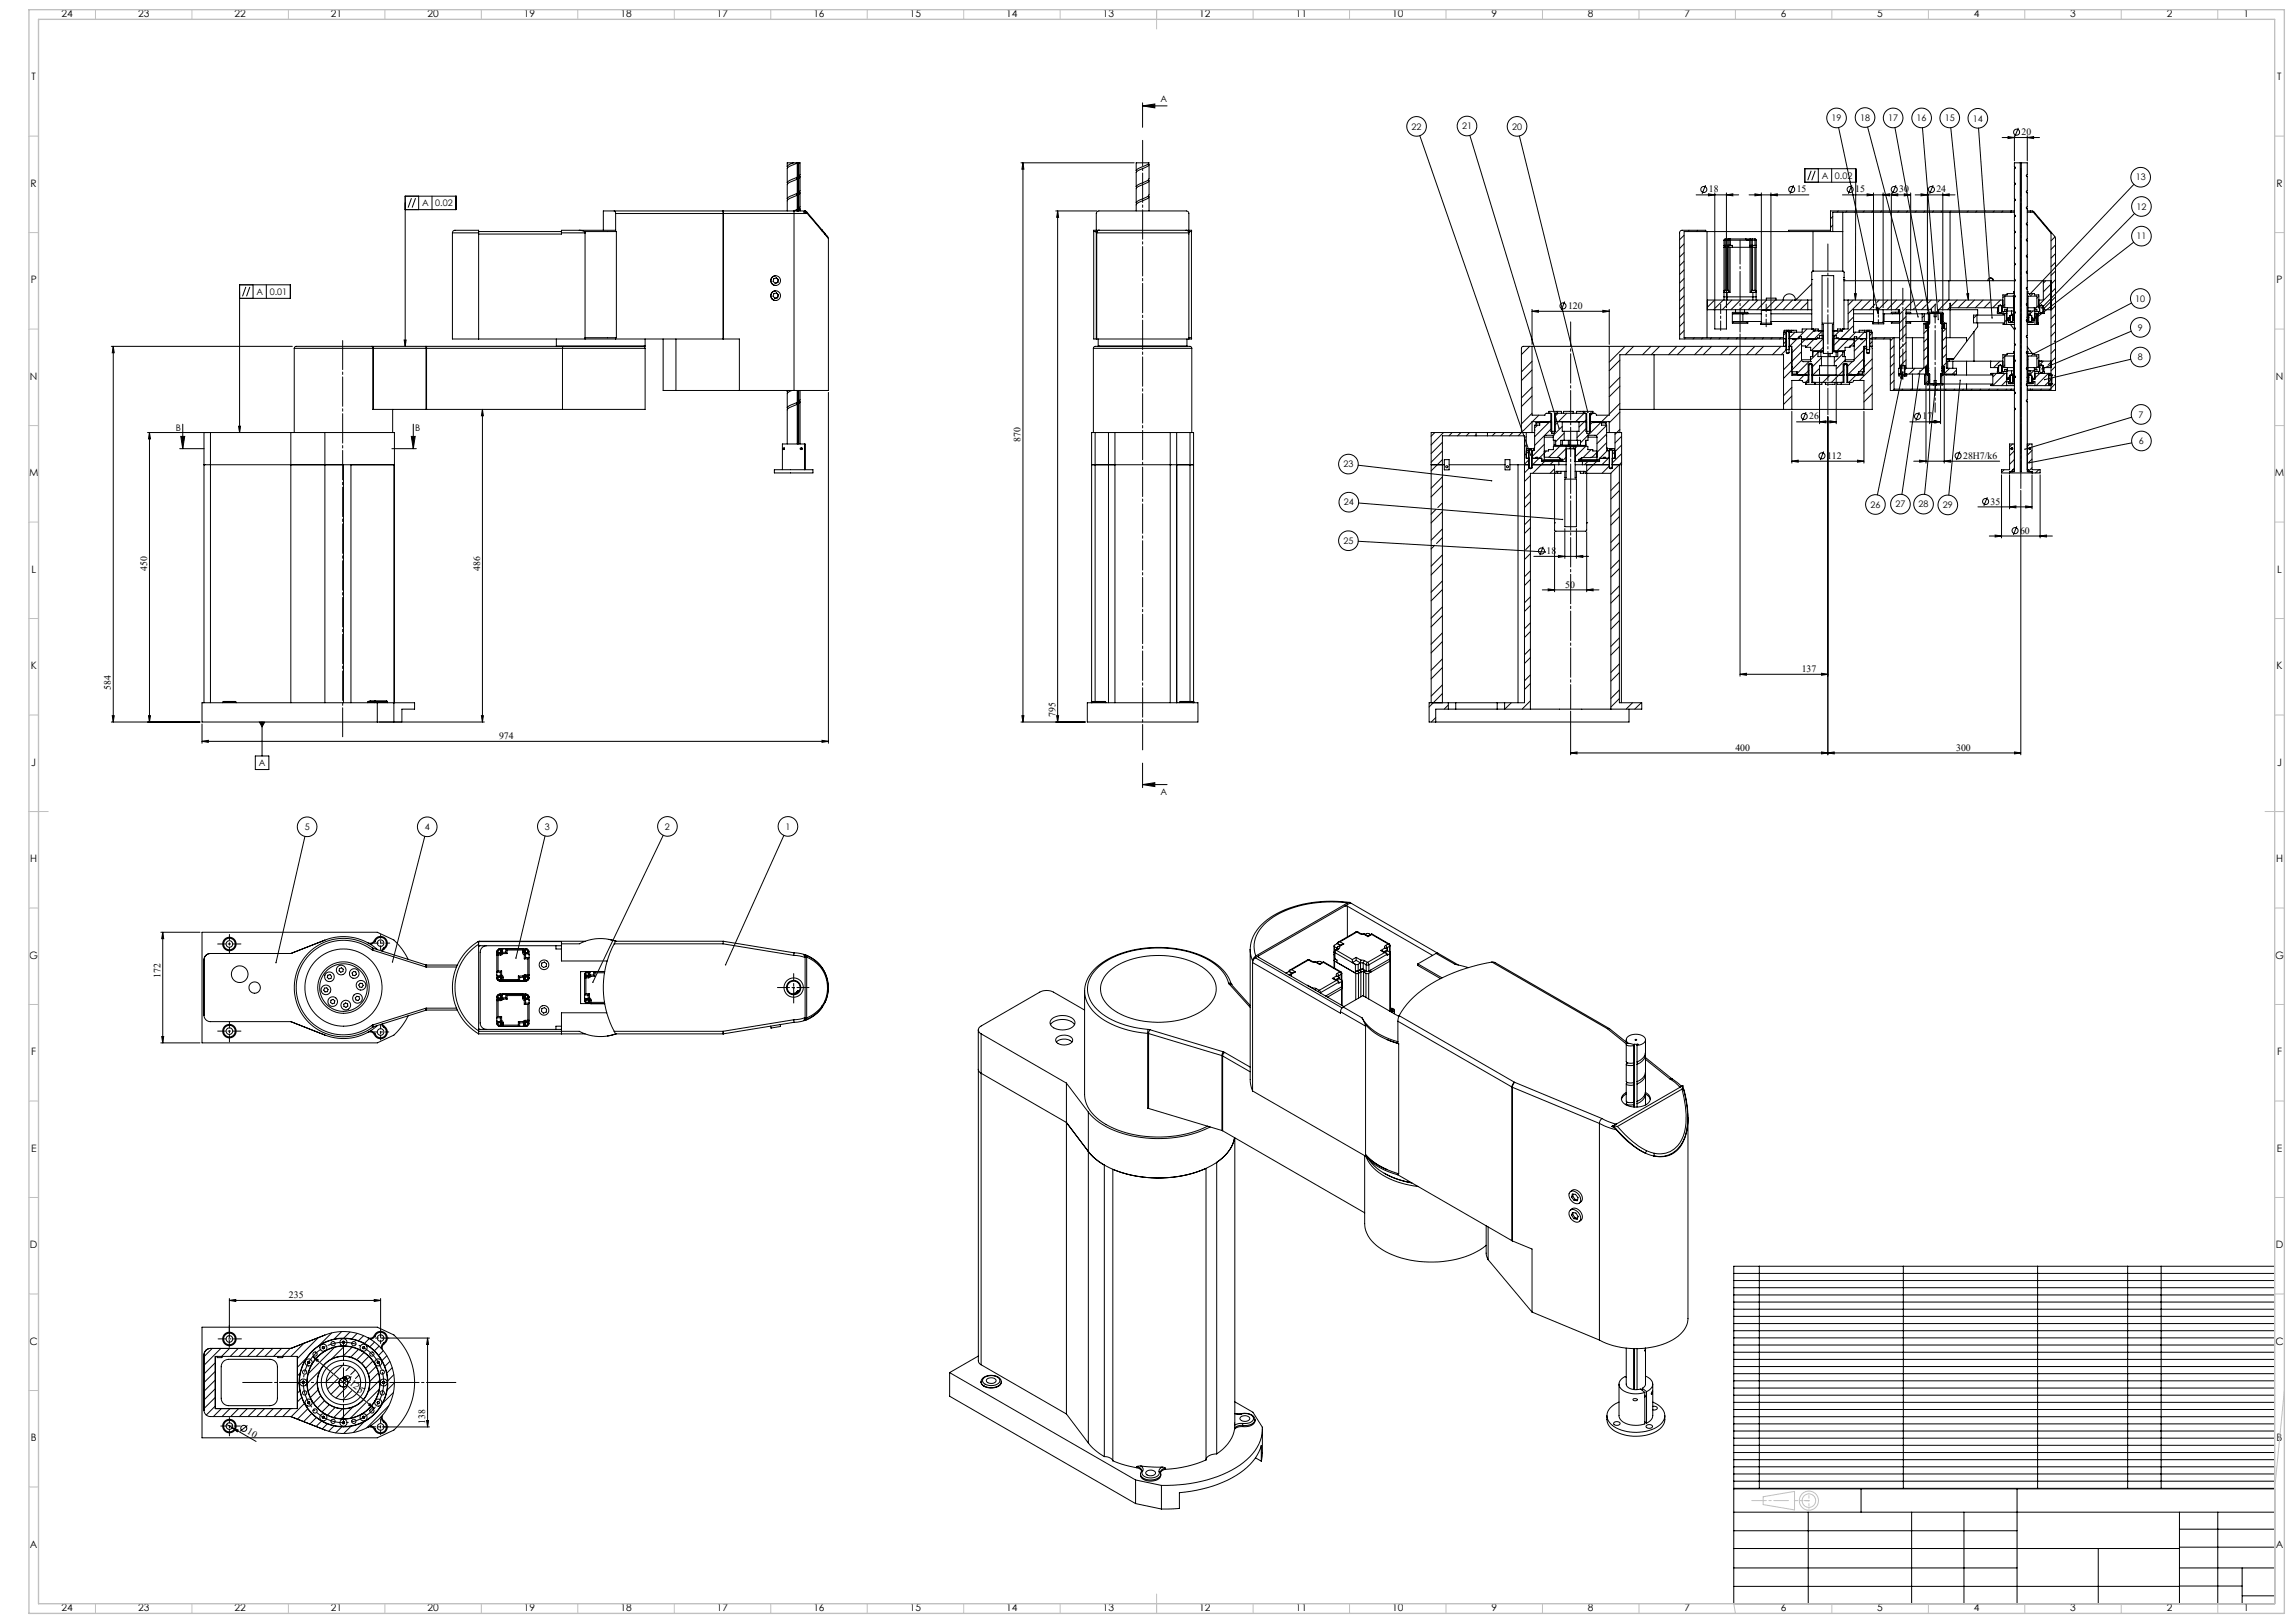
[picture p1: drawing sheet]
<svg xmlns="http://www.w3.org/2000/svg" width="1189mm" height="841mm" viewBox="0 0 1189 841" stroke-linecap="round" stroke-linejoin="round" font-family="sans-serif">
<defs><g id="words">
<g font-size="5.3">
<text x="32" y="9">24</text>
<text x="72" y="9">23</text>
<text x="122" y="9">22</text>
<text x="172" y="9">21</text>
<text x="222" y="9">20</text>
<text x="272" y="9">19</text>
<text x="322" y="9">18</text>
<text x="372" y="9">17</text>
<text x="422" y="9">16</text>
<text x="472" y="9">15</text>
<text x="522" y="9">14</text>
<text x="572" y="9">13</text>
<text x="622" y="9">12</text>
<text x="672" y="9">11</text>
<text x="722" y="9">10</text>
<text x="773" y="9">9</text>
<text x="823" y="9">8</text>
<text x="873" y="9">7</text>
<text x="923" y="9">6</text>
<text x="973" y="9">5</text>
<text x="1023" y="9">4</text>
<text x="1073" y="9">3</text>
<text x="1123" y="9">2</text>
<text x="1163" y="9">1</text>
<text x="16" y="42">T</text>
<text x="1180" y="42">T</text>
<text x="16" y="97">R</text>
<text x="1180" y="97">R</text>
<text x="16" y="147">P</text>
<text x="1180" y="147">P</text>
<text x="16" y="197">N</text>
<text x="1180" y="197">N</text>
<text x="15" y="247">M</text>
<text x="1179" y="247">M</text>
<text x="16" y="297">L</text>
<text x="1180" y="297">L</text>
<text x="16" y="347">K</text>
<text x="1180" y="347">K</text>
<text x="16" y="397">J</text>
<text x="1180" y="397">J</text>
<text x="16" y="447">H</text>
<text x="1180" y="447">H</text>
<text x="15" y="497">G</text>
<text x="1179" y="497">G</text>
<text x="16" y="547">F</text>
<text x="1180" y="547">F</text>
<text x="16" y="597">E</text>
<text x="1180" y="597">E</text>
<text x="16" y="647">D</text>
<text x="1180" y="647">D</text>
<text x="15" y="697">C</text>
<text x="1179" y="697">C</text>
<text x="16" y="747">B</text>
<text x="1180" y="747">B</text>
<text x="16" y="802">A</text>
<text x="1180" y="802">A</text>
<text x="32" y="835">24</text>
<text x="72" y="835">23</text>
<text x="122" y="835">22</text>
<text x="172" y="835">21</text>
<text x="222" y="835">20</text>
<text x="272" y="835">19</text>
<text x="322" y="835">18</text>
<text x="372" y="835">17</text>
<text x="422" y="835">16</text>
<text x="472" y="835">15</text>
<text x="522" y="835">14</text>
<text x="572" y="835">13</text>
<text x="622" y="835">12</text>
<text x="672" y="835">11</text>
<text x="722" y="835">10</text>
<text x="773" y="835">9</text>
<text x="823" y="835">8</text>
<text x="873" y="835">7</text>
<text x="923" y="835">6</text>
<text x="973" y="835">5</text>
<text x="1023" y="835">4</text>
<text x="1073" y="835">3</text>
<text x="1123" y="835">2</text>
<text x="1163" y="835">1</text>
</g>
<g font-size="5">
<text x="1048" y="70">20</text>
<text x="886" y="100">18</text>
<text x="931" y="100">15</text>
<text x="962" y="100">15</text>
<text x="984" y="100">30</text>
<text x="1004" y="100">24</text>
<text x="813" y="160">120</text>
<text x="938" y="217">26</text>
<text x="996" y="217">17</text>
<text x="529" y="229" transform="rotate(-90 529 229)">870</text>
<text x="947" y="238">112</text>
<text x="1018" y="238">28H7/k6</text>
<text x="1032" y="261">35</text>
<text x="1047" y="277">60</text>
<text x="802" y="287">18</text>
<text x="76" y="296" transform="rotate(-90 76 296)">450</text>
<text x="249" y="296" transform="rotate(-90 249 296)">486</text>
<text x="811" y="304">50</text>
<text x="934" y="348">137</text>
<text x="58" y="357" transform="rotate(-90 58 357)">584</text>
<text x="547" y="371" transform="rotate(-90 547 371)">795</text>
<text x="259" y="383">974</text>
<text x="899" y="389">400</text>
<text x="1014" y="389">300</text>
<text x="83" y="507" transform="rotate(-90 83 507)">172</text>
<text x="150" y="673">235</text>
<text x="181" y="717" transform="rotate(40 181 717)">125</text>
<text x="220" y="738" transform="rotate(-90 220 738)">138</text>
<text x="128" y="743" transform="rotate(30 128 743)">10</text>
</g>
<g font-size="4.7">
<text x="602" y="53">A</text>
<text x="949" y="63">19</text>
<text x="964" y="63">18</text>
<text x="979" y="63">17</text>
<text x="993" y="63">16</text>
<text x="1008" y="63">15</text>
<text x="1023" y="63">14</text>
<text x="732" y="67">22</text>
<text x="758" y="67">21</text>
<text x="784" y="67">20</text>
<text x="944" y="93">A</text>
<text x="951" y="93">0.02</text>
<text x="1107" y="94">13</text>
<text x="219" y="107">A</text>
<text x="226" y="107">0.02</text>
<text x="1107" y="109">12</text>
<text x="1107" y="124">11</text>
<text x="133" y="153">A</text>
<text x="140" y="153">0.01</text>
<text x="1107" y="156">10</text>
<text x="1108" y="171">9</text>
<text x="1108" y="187">8</text>
<text x="1108" y="216">7</text>
<text x="91" y="223">B</text>
<text x="215" y="223">B</text>
<text x="1109" y="230">6</text>
<text x="696" y="242">23</text>
<text x="697" y="262">24</text>
<text x="969" y="263">26</text>
<text x="982" y="263">27</text>
<text x="994" y="263">28</text>
<text x="1007" y="263">29</text>
<text x="696" y="282">25</text>
<text x="134" y="397">A</text>
<text x="602" y="412">A</text>
<text x="158" y="430">5</text>
<text x="220" y="430">4</text>
<text x="282" y="430">3</text>
<text x="345" y="430">2</text>
<text x="407" y="430">1</text>
</g>
</g></defs>
<g fill="none" stroke="#000" stroke-width=".52">
<path d="M592 55h13M592 53v13M592 55l7-1v2zM736 70l57 166M762 70l46 152M788 70l35 144M953 66l21 97M968 66l26 98M982 66l18 97M996 66l9 100M1011 66l9 89M1025 66l8 99"/>
<path d="M1038 71h19M1041 71h3l-3 1zM1044 70v13M1046 66l-2 5M1051 71h3v1zM1051 70v13M411 84l-3 2v1M411 84h2M411 84h-3v2M413 84v1M413 84h1M413 92v1"/>
<path d="M413 92h-1a4 4 0 0 0-4 3M413 93l-5 2v8M413 85l-5 2v8M413 85v7M413 93v7M414 84h.1M414 84v25M414 100v1M414 84h1v7h-1M414 91v1M414 84v7M414 92v8"/>
<path d="M414 99l1 1-1 1M414 91l1 1h-1M415 100v7l-1 1M415 92v7l-1 1M529 84h59M530 84v290M530 84l1 4h-1zM589 88v-4h7l-3 2a4 4 0 0 0-4 3M595 93a5 5 0 0 1-4 3l-2 1v8M595 85a5 5 0 0 1-4 3l-2 1v8M596 94v7l-3 2a4 4 0 0 0-4 3M596 85v8l-3 1a3 3 0 0 0-4 3"/>
<path d="M884 96l-2 4M889 100v59M895 100v59M913 100v60M918 100v60M930 96l-2 4M939 88l-2 5M941 88l-2 5M942 87v7M949 87v7M960 96l-2 4M962 94h-27v-7h27v68"/>
<path d="M971 100v59M976 100v59M980 100v61M983 96l-2 4M990 100v61M999 100v61M1002 96l-2 4M1007 100v61M1044 95h1l-1 1v7M1044 86l1 1h-1v8M1044 86l1 1M1044 95h1"/>
<path d="M1047 84h1M1047 84h-3v2M1047 84v160h1v-160M1048 84h3v7h-1l1 1M1050 99l1 1M1050 91l1 1M1051 92v7h-1l1 1M1051 100v7l-1 1h1M1106 96l-54 57M210 109h26v-7h-26v77M213 103l-1 5M215 103l-1 5"/>
<path d="M217 102v7M224 102v7M248 120h43M300 119l3 1v1h-12M300 119h19M300 119h-9v2M318 109h-5v10M318 109l1 2M318 109h93M319 111v9M319 111h56M375 111h.1"/>
<path d="M375 111v-2v2M375 111v65M375 111h37M411 109l1 2M411 109h6M412 111h6M412 111v91M413 109h.1M413 100v1M413 101v7l-2 1M413 100l-4 2-1 1v1M413 101l-5 3v5"/>
<path d="M414 108v1M414 101v7M414 109h.1M414 108h1l-1 1M415 108v1M417 109l9 10M417 109v1h1M417 109l1 1M418 110v1M418 111l8 9M426 119v1M426 119l1 2"/>
<path d="M426 120l2 2M547 109h22M548 109v265M548 109l1 4h-1zM567 120h1v56M568 119v-8l2-2h45l1 1v9M568 120v1M568 120h.1M569 120l-1 1M569 120h-1M570 119l-2 1M570 119h-3v57h1"/>
<path d="M570 119h.1M570 119l-1 1M570 119h45M595 101v1a5 5 0 0 1-4 2l-2 2v3M596 102v7M615 119l1 1v1h-48M615 119h3v57h-2M618 120h-2v56M875 119v1M879 101h22M880 119l-1 1M884 120h.1"/>
<path d="M884 120v-1h-12l-1 1v56l54-1M884 120h1M884 120h-11v55h51M885 120h65M885 120v55M886 100l3 1h-3zM895 101l3-1v1zM907 101h31M910 100l3 1h-3zM918 101l3-1v1zM940 120v20M949 119h-22v1"/>
<path d="M950 112l-1 1M950 117l-1 1M950 120h5M953 109l-1 1M955 101h35M955 110v30M957 109v1M961 110h.1M966 109v1M968 100l3 1h-3zM971 109l-1 1M975 109v1"/>
<path d="M976 101l3-1v1zM979 110h.1M980 101l4-1v1zM984 109v1M987 100l3 1h-3zM989 109l-1 1M993 101h20M993 109v1M996 100l3 1h-3zM998 109l-1 1M1002 109v1M1007 109l-1 1"/>
<path d="M1007 101l3-1v1zM1011 110v35M1011 109l-1 1M1016 109h.1M1020 109l-1 1M1025 109l-1 1M1029 109h.1M1034 109l-1 1M1038 109l-1 1M1042 110h.1M1042 109h2M1042 110h2"/>
<path d="M1042 109h-93v11M1042 109v1M1042 110h-92v10M1044 120h1l-1 1v7M1044 111l1 1h-1v8M1044 103l1 1h-1v7M1044 103l1 1M1044 111l1 1M1044 120h1M1050 108h1M1050 116l1 1M1051 108v8h-1l1 1"/>
<path d="M1051 117v7h-1l1 1M1051 109h1M1051 110h1M1052 109l2 1 11 14v78h-13M1052 110h2l9 11v81h-11M1052 109v1M1055 111h.1M1057 113h.1M1059 115v1M1061 118h.1M1106 111l-48 49M234 121l2-2h12v2"/>
<path d="M234 121v55h14M234 121h14M248 121v55M291 121h-43M427 121l1 1M427 121l2 1M428 122l1 2v78h-17M429 122v1M568 121v55M873 135l-2 3M873 126l-2 3M873 140l-2 2"/>
<path d="M873 122l-2 2M873 131l-2 2M894 125h.1M894 127h2M894 128h.1M894 124v31M894 124h2M894 128h3M894 125v25M895 127v23M896 124h.1M896 127h.1"/>
<path d="M896 124l-1 1h-1M896 124v3M896 124h1M896 124h-2M896 127v24M896 127h1M897 128h11M897 128v23h-2M897 124h.1M897 124h-1M897 127h1v1M897 124v3"/>
<path d="M897 124h10M905 124h.1M907 124v4M907 124h1M907 124h-10M908 124h.1M908 124v4M908 128h2M908 128v23M908 127h-1v24h2M908 124h2M908 127h2"/>
<path d="M908 124v3M908 127v23M910 128h.1M910 128v22M910 124h.1M910 124v3M910 127v28M1044 136l1 1h-1v8M1044 128l1 1h-1v7M1044 128l1 1M1044 136l1 1M1050 124l1 1"/>
<path d="M1050 133h1M1051 125v7l-1 1h1M1051 133v8h-1l1 1M1063 120v1M1065 123l-2 2M1065 131l-2 3M1065 136l-2 2M1065 127l-2 2M1106 125l-51 40M124 155h27v-7h-27v76M127 149l-1 5M130 149l-2 5"/>
<path d="M131 148v7M138 148v7M400 145a2.5 2.5 0 0 0 2 3M400 155l2 1M402 151a2.5 2.5 0 0 0-2 1 2.5 2.5 0 0 0 0 3M402 143l-2 1v1M402 156h.1M402 151h.1M402 148h.1M402 143h.1M402 152l1 1M403 154h.1"/>
<path d="M403 146l-1 1M403 145h.1M403 153h.1M403 145l-1-1h-1v2l1 1M403 145v1M403 153v-1h-2v2l1 1 1-1M403 153v1M811 156l-2 5M873 149l-2 2M873 153l-2 3M873 144l-2 3M873 158l-2 2"/>
<path d="M889 155l-4 4M893 155l-5 5M894 154h16M894 151h.1M894 150h2M894 151h1M895 151v4M896 150h.1M898 155l-5 5M902 155l-5 5M907 155l-5 5M908 150h2v1"/>
<path d="M909 151h1M909 151v4M910 151h.1M911 155l-5 5M915 155v-1h6v1M916 155l-5 5M920 155l-5 5M925 155l-5 5M929 155l-5 5M931 155a3 3 0 0 0-4-3 3 3 0 0 0-3 3M934 155l-5 5M937 157l-4 3"/>
<path d="M937 155v5M939 145h.1M939 147l-8 8h-1M939 155h-54v5h54M944 143h6v24h-6zM955 140l-16 1v29M955 140l1 1v29M956 145h.1M956 155h2M956 144h.1M956 145h88M958 155v15h-3v1h-5"/>
<path d="M958 155h80M961 155l-3 3M961 152h1v3zM965 155l-7 8M970 155l-6 5M972 158l-3 2M972 160l1-1 1 4zM974 155l-1 2M978 155l-4 5M983 155l-5 5M987 155l-5 5M991 156l-6 7"/>
<path d="M992 160h-1M996 155l-3 4M999 158l-3 2M1001 155l-2 2M1003 157l-3 3M1005 155l-1 2M1010 155l-5 5M1010 145v10M1011 159h25M1011 157h.1M1011 157v18M1014 155l-5 5"/>
<path d="M1019 155l-4 4M1019 152h1v3zM1023 155l-4 4M1028 155l-4 4M1030 145a1.5 1.5 0 0 1 2-1 1.5 1.5 0 0 1 1 1M1031 156l-3 3M1032 144l1 1M1032 155v1M1035 159v2h1M1036 158h2v3M1036 158v3h-1v1h5M1036 158h1h1v3h1"/>
<path d="M1037 155l-4 4M1039 158l-1 1M1040 153l-2 1M1040 159h4M1040 159h-1v-6h5v10h-1v-2M1040 159v2h3M1044 157v1M1044 153h-1M1044 145h1l-1 1v24M1044 145h1M1044 151v1h-4v1h-2v6M1045 154l-1-1 1 1h-1"/>
<path d="M1050 149l1 1M1050 141l1 1M1051 142v7h-1l1 1M1051 157l-1 1h1l-1-1M1051 150v24h-1l1 1M1051 145h8M1051 151v1l6 1v6M1051 159v1M1051 155h.1M1051 159h3M1054 152l-2 1M1054 159h2v-6h-5v10h1v-2"/>
<path d="M1054 159v2h-2M1055 159l-1 1M1057 154l-1 1M1059 159v2M1059 145v10h-2M1059 145h4M1059 159v1h4M1059 160h.1M1060 145l-1 2M1065 154l-6 6M1065 158l-2 3M1065 145l-6 6"/>
<path d="M1065 149l-9 10M1065 140l-2 3M1105 157l-52 27M58 179h94M59 179v195M59 179v4h-1zM193 179h-39l-1 1M193 179v1M193 179h.1M193 179l1 1M193 179h27M209 176h2l-1 3z"/>
<path d="M220 179l1 1M220 179h1M221 179v1M248 176h55M288 179h46M288 176v3M288 179h1M292 179v1M303 175h16v-55h-16v56M303 176h16M319 175v1M319 176h56"/>
<path d="M333 179l1 1M334 179h-113M334 176v3M344 176v26h6M350 176v26M375 176h.1M375 176h8v26M568 176h.1M568 176h48M569 179h46M569 176v3M569 179h.1"/>
<path d="M615 176v3M615 179h.1M616 175h2M793 179l-4 5M794 161h3v1zM794 160v18M794 161h40M794 179h40M794 179v36h7l1-1h2M794 179h-4l-1 1v44M831 161h3l-3 1zM834 160v18"/>
<path d="M834 179v36h-7v-1h-3M834 179h92M842 179l-8 9M847 179l-5 5M856 179l-5 5M860 179l-4 5M869 179l-4 5M873 162l-2 3M873 167l-2 2M873 171l-2 3M874 179l-5 5M874 175l-1 1"/>
<path d="M878 175l-1 1M883 179l-5 5M883 175l-1 1M887 179l-4 5M887 175l-1 1M889 160v10h6v-10M892 175l-1 1M896 179l-4 5M896 175l-1 1M898 167h5a1.8 1.8 0 0 1 3 1h-5a1.7 1.7 0 0 1-3-1zM898 163h.1M898 167h.1"/>
<path d="M900 160v2M901 175l-1 1M901 179l-5 5M902 173v177M903 163h-5h5a1.8 1.8 0 0 0 3-1h-8v5h5M903 167h10M903 163h10M903 163v4M904 160v2M905 175l-1 1M905 163h.1M905 167h.1"/>
<path d="M910 179l-5 5M910 175l-1 1M913 167h3a1.5 1.5 0 0 1 2 1h-5zM913 167v-6h5v6M914 175l-1 1M914 179l-4 5M915 160v1M916 160v1M918 167h21M918 163h21M919 175l-1 1M923 179l-4 5"/>
<path d="M923 175l-1 1M924 175h2M926 175v1M926 177l-2 1M926 179h.1M926 172l-2 2M926 172h-2l1 7M926 172v11M926 171v1h1v-1M926 171v1M927 171v1M927 179h1"/>
<path d="M927 172v9h-1l-3 3M928 179l-1 1M928 175l-1 1M928 171h1a1.4 1.4 0 0 1 2 1M928 171h-3v1M928 171v1M928 179l1 2M929 175v1M929 176h.1M929 176h1M930 176h-1M930 176h.1"/>
<path d="M930 175v1M930 172l-3 3M932 175l1-1 1 1v11M934 179h.1M934 179h2v1M935 176l-6 7M936 180h2v2h7M937 170l-9 9M940 171h5M940 171v-1h-6v2h-7v3h17v-7h1v15h5v-15v7M940 171l-4 4M940 176l-4 4"/>
<path d="M941 171v-1h1v1M942 175l-8 1M944 172l-3 3M945 174h.1M945 174h-2v1h-1M945 180l-2 2M945 175l-6 7M950 174h.1M950 175h.1M950 175v7M950 175h18M951 174h.1"/>
<path d="M952 171v-1h2v1M953 175h-1v-1h-1v8M953 175l8 1M953 171l-3 4M954 176l-3 3M958 176l-6 6M959 180h-1M961 169l-7 6M961 164l-3 3M961 167h10M961 163h10M961 179l-5 1v2h-6"/>
<path d="M961 179h.1M962 172l-4 3M963 175l-1-1-1 1v11M964 175v1M964 176h1M964 176h.1M965 176h.1M965 175v1M966 172l-7 7M966 179v2M966 171a1.4 1.4 0 0 0-2 1M966 171h4v1"/>
<path d="M966 171v1M967 175v1M967 172v9h2M967 179h.1M968 175l-7 7M968 180l-7 6M968 175v-3h-7v-12h24v31M968 171v1h1v-1M968 171v1M969 171v1M969 179h1v-7h-1v11M969 175h1"/>
<path d="M969 179h.1M969 175v1M969 179l1 1v32h-4M970 175l10 1v26h62M970 173l-1 1M970 177l-1 1M970 175h12M971 167h3a1.3 1.3 0 0 1 2 1h-3a1.4 1.4 0 0 1-2-1zM971 160v7M972 175v1M976 163h1M976 167h1"/>
<path d="M976 160v7M977 167h8M977 163v4M977 163h8M977 175l-1 1M981 162v1M981 167h.1M981 175l-1 2M982 179l-2 2M982 175h3M982 175v27M984 160v2"/>
<path d="M985 162h-2a1.8 1.8 0 0 0-3 0h5M988 164l-3 3h-2a1.5 1.5 0 0 1-3 0h5M988 169l-3 3M988 173l-3 3M988 177l-3 4M988 175h3M988 167a1.5 1.5 0 0 1 2 0h-2M988 162h2h-2M988 167h11M988 163h11M990 162v1M990 167h.1"/>
<path d="M991 175h6M991 175v16M996 163v4M997 164l-1 1M997 163v4M998 167l-1 1M998 167h.1M998 167v3h1M998 168h1v1h-1M998 168v1M999 168v1M999 162h.1"/>
<path d="M999 171l-2 2M999 175l-2 2M999 180l-2 2M999 169h.1M999 168h.1M999 167v27M1000 165l-1 1M1001 162v-2h-13v31l-1 1M1002 162v2h1v-2M1003 162h-3v5h-3v24h-10M1003 162h3v5h3v24h5v3h-6M1004 162h.1"/>
<path d="M1005 161h.1M1005 162v-2h20v3M1006 163v1M1006 167h1v-5h-8v5M1006 163h1M1007 163v4M1007 168h.1M1007 169h.1M1007 167v27M1007 162h-1l1 6M1007 163h.1M1007 168v1"/>
<path d="M1008 168v1M1008 167h.1M1008 167v3h-1M1008 168h-1v1h1M1009 170l-2 2M1009 175l-2 2M1009 179l-2 2M1009 175h10v2M1023 165l2-2v4M1023 172l-10 14h-3M1023 172v15M1025 167v2l-2 3"/>
<path d="M1036 162h1M1036 162h.1M1037 162h.1M1038 161v2h1v5h-1h2M1039 162v1M1039 161h1M1039 163h-16v4h16M1039 161v-1h1v5h1v-1h1M1040 168h4M1040 161v3M1040 161h.1M1041 166v1h3"/>
<path d="M1042 163h1v3M1042 164l-3 3M1042 163v3h-2v2M1042 163h1v3h1M1042 167h1M1042 168l2 3M1042 167h.1M1043 161h1M1043 167h.1M1043 163h.1M1043 164h1M1044 162h.1"/>
<path d="M1044 178l1 1h-1v24M1044 170h1l-1 1v7M1044 178l1 1M1044 170h1M1045 162l-1-1 1 1h-1M1050 174l1 1M1051 166h-1l1 1-1-1M1051 168h4M1051 180l2 3M1051 175v24M1051 164h1M1051 161h1"/>
<path d="M1052 167h1M1052 163l-1 1M1052 167h.1M1053 163h-1v3h-1M1053 163v3h2v2M1053 163h-2v3M1054 161l-2 2M1054 166v1h-3M1055 162h.1M1055 161h1M1055 162v2M1056 163v4"/>
<path d="M1056 161h1v-3h1h1v3h1v1h-5M1056 161v-1h-1v5h-1v-1h-1M1056 168h.1M1056 163l-3 3M1057 163h-1M1057 163h-1v5h1h-2M1057 161v2M1057 161v-3h2v3M1057 162h2M1058 162h.1M1065 176v1M1065 163l-2 2"/>
<path d="M1065 167l-2 3M1065 172l-2 2M1105 172l-47 19M153 180h40M153 180v44M193 180h1M193 180l1 32M194 180v32M194 180h27M221 180h.1M221 180v32M221 180h71"/>
<path d="M292 180h42M292 180v32M334 180v32h-42M567 180l1-1h49l1 1M567 180h51M567 180v44M618 180v44M794 192l-5 5M794 187l-5 6M840 196l-6 5M840 187l-6 5M857 184v28"/>
<path d="M926 183h1M927 183v-4h2v15h9v4h-3l-1-1h-5v15M929 187h.1M929 190h.1M929 193h.1M929 193h2M929 194h2M929 193v1M931 194h.1M931 193h.1M931 193v1M931 194h3"/>
<path d="M932 194h2M932 194h.1M934 182l-10 10M934 186h4M934 187l-10 9M934 194h.1M934 194h1M935 194h.1M935 194l-3 3M935 194h1M936 194h-1M936 194h.1"/>
<path d="M936 199h5M936 198v1M937 194h1v-6h1v6M937 198v-9h2v9M938 196l-2 2v1M938 187l-7 7M938 192l-3 2M939 194h17v4h-17zM939 182h1M939 182v3M939 194v1M940 182v3h-2l1 2h-4l-1-1"/>
<path d="M940 182h-1M940 182h2M940 182h.1M941 199h.1M941 198v1M942 182h2M942 182h.1M942 183l-4 4M942 182v3h2M943 191l-4 3M943 195v25M943 194h9"/>
<path d="M943 194h.1M944 182h.1M944 182h1M944 182v3M944 185l-5 5M944 189h7M944 185h7M944 189h-1v5M944 185v4M944 198v1h-3M945 182h.1M946 198v1h5v-1"/>
<path d="M948 183v2M948 194l-3 4M949 183v2M950 182h2M951 189h1v5M951 185v4M952 182h1M952 182v3M952 195v25M952 194h.1M952 182h.1M952 198v1h2"/>
<path d="M953 182v3h-2M953 182h2M953 182h.1M954 198v1M955 182h1M955 182h.1M955 183l-4 5M955 182v3h1v2h4M955 198v-9h3v9M956 192l-7 6M956 188h1M956 188v6h-1"/>
<path d="M956 182v3M956 187l-4 4M956 186h5M959 198v1h-5M959 194h.1M959 194h1M960 194h.1M960 187l-3 3M960 194h3M961 186l-1 1M962 194l-4 4M963 194h.1"/>
<path d="M963 193l-1 1M963 194h2M963 194h-3M965 194h-2M965 193v1M966 193h-3v1M966 187h.1M966 190h.1M966 186l-8 8-1-6M966 193h.1M968 183h1M968 183v-4h-2v15h-9v4h3l1-1h5v15"/>
<path d="M970 186l-6 7M970 199l-4 5M970 191l-6 6M982 188l-2 2M982 193l-2 2M982 184l-2 2M982 197l-2 2M984 194h1v-5h1h1v5h11M985 194v-5h2v5M985 193v1M985 191h-1v4h4v-1M986 195v-1h1v1"/>
<path d="M986 194v1M986 193v3h-1zM986 193l-13 63M987 195h.1M988 182l-3 3M988 186l-3 4M991 194v8M993 191l-3 3M994 193v1M995 192l-9 64M997 191l-1 1M998 194h1v5h-1z"/>
<path d="M998 194v1M998 195v45M998 194h1M998 191h1v1h-1M998 193h1M998 191v1M999 194h1v5h3M999 194h.1M999 189l-2 2M999 184l-2 2M999 191h.1M999 192h.1"/>
<path d="M999 190h-1v4M999 199h3M1000 197l-2 2M1000 200v20M1002 199h.1M1002 199h2M1003 198l-5 58M1003 199v-2h-1v2M1004 199h.1M1006 200v20M1006 195h.1M1007 192h.1"/>
<path d="M1007 191h.1M1007 193h1M1007 199h-1M1007 194h1M1007 194h.1M1007 199h-3M1007 194h-1v5h-3M1007 199h26M1007 191v1M1008 191v1M1008 195v45M1008 191h-1v1h1"/>
<path d="M1009 194h.1M1009 188l-2 2h1v4M1009 184l-2 2M1009 187h1M1009 186h1M1010 186h.1M1010 186h2M1010 187v4M1010 187h13M1010 186v1M1010 191l-2 3M1012 186h.1"/>
<path d="M1012 187v4M1013 194h.1M1014 192l-2 2M1016 197l-6 60M1019 187v7M1019 199v3M1023 187h15M1032 187v3h4M1032 187v1M1033 194h-27v5h1M1035 193l-2 2M1035 190v2"/>
<path d="M1036 189h2v3M1036 192h.1M1036 192h-1v1M1036 189h1h1v3h1M1036 189v3M1036 193h1M1036 193h.1M1037 187l-4 3M1037 193h.1M1038 192v1M1039 185l-1 1M1039 189l-1 2"/>
<path d="M1039 192h1M1039 192v-1h1v5h1v-1h1l-5 5M1039 193l-6 7M1040 184h-1M1040 193h.1M1040 200h4M1040 193h-8l1 1v5l-1 1h8M1040 193v2M1040 190h4M1040 190v2h3M1040 190h-1v-6h5v10h-1v-2M1041 192l-1 1"/>
<path d="M1041 183h-1M1041 198v1h3M1042 194h1v4M1042 194h1v4h1M1042 194v4h-2v2M1042 199v-1h1v1M1042 198v1M1043 192h1M1043 198v1M1043 195h1M1043 194h.1M1044 193v1"/>
<path d="M1044 184v1M1044 189h.1M1044 182v1h-4v1h-2v6M1045 195h-1h1l-1 1M1045 187l-1-1 1 1h-1M1050 183h1l-1-1h1v1l6 1v6M1050 199l1 1M1051 191h-1l1 1-1-1M1051 199h-1l1 1M1051 200v7l-1 1h1M1051 200h4M1051 186h.1"/>
<path d="M1051 191h.1M1051 190h3M1051 192h1M1052 195h-1h1M1052 199v-1h1v1M1052 198v1M1053 198v1M1053 194v4M1053 194h-1v4h-1M1053 198h2v2M1053 194h-2v4M1054 198v1h-3"/>
<path d="M1054 192l-2 2M1054 190v2h-2M1054 190h2M1055 193h.1M1055 192h1M1055 193h8M1055 193v2M1055 200h8M1056 190l-2 2M1056 190v-6h-5v10h1v-2M1056 192h1v-3h1h1v3h1v1M1056 192v-1h-1v5h-1v-1h-1"/>
<path d="M1057 192v1M1057 185l-1 1M1057 192v-3h2v3M1057 193l-4 5M1058 193h1M1058 193h.1M1058 187h-1h6M1058 187h.1M1059 190h4M1059 187l-3 3M1059 191v1M1059 190v2"/>
<path d="M1062 193l-7 7M1062 194h2M1062 199h2M1063 194h-1v5h1M1063 196l-3 4M1064 199h.1M1064 194h.1M1064 194v5M1065 185l-3 4M1065 181l-2 2M1065 190l-2 2M1065 194v1"/>
<path d="M1065 199l-2 2M1104 186l-44 11M95 220v12M194 212h27M204 212v12M214 220v12M221 212h.1M221 212h71M250 212v162M250 212l1 3h-1zM350 202h62M408 202v1"/>
<path d="M409 202l-1 2M410 202l-2 2v7M413 209h1M413 209h.1M413 209h-1a4 4 0 0 0-4 3M413 209l-5 3v18M413 202v7M413 209v21M414 202v28M414 208v1M414 202v6M414 209v21"/>
<path d="M414 208h1l-1 1M415 202v5l-1 1M415 208v22M429 203v182M794 205l-5 6M794 219l-5 4M794 201l-5 5M794 214l-5 6M796 219h2M796 219v1M796 219h.1M798 215l-4 3"/>
<path d="M798 219v1h-3v13M798 219h.1M799 219h2M799 219h.1M801 219h-3M801 219h.1M801 218v1M802 218v1M802 219h.1M802 219h1M803 219h.1M803 218v1"/>
<path d="M804 214v4h-10v6M804 214v9h2v-9M804 218v1v5M804 218l-9 8M806 218v1v5M806 214h16M806 214v4h16v-4M807 219l-1 2M807 213h2v1M807 213v1M807 213h-4v1M808 214l-1 1"/>
<path d="M810 218v1M810 219h8M810 219v5l1-1M810 214v-1h5v1M812 214l-4 5M818 219v5l-1-1M819 218l-1 1M821 213h.1M821 213h-1a1.6 1.6 0 0 0-3 1M821 213v1M821 213v1l-4 4M821 213h4"/>
<path d="M822 218v1v5l1 1 1-1v-5v-1M822 214v9h2v-9M822 217l-4 4M824 214v4h10v6M825 213l1 1-2 2M825 213v1M825 218l1 1M825 219l-1 1M826 219h.1M826 218v1M827 218v1M827 219h2"/>
<path d="M827 219h3M827 219h.1M829 219h.1M830 219l-11 10M830 219v1h3M830 219h2M832 219h.1M832 219v1M834 215l-4 3M840 209l-6 6M840 200l-6 6M840 214l-6 5"/>
<path d="M840 212h89M924 212v-28h-84v40M929 201l-5 4M929 205l-5 5M929 213v27M929 212h37M931 219h21M936 214l-2 4M943 219l3-1v1zM947 216v175M948 218l4 1h-4zM966 213v27"/>
<path d="M970 204l-4 4M982 202h-1M982 202h60M986 202h.1M990 219h16M991 202h-1M995 214l-2 4M995 202h.1M1000 202h-1M1000 219l3-1v1zM1003 218l3 1h-3zM1004 202h-1"/>
<path d="M1009 202h-1M1013 202h-1M1018 202h-1M1022 202h-1M1027 202h-1M1031 202h-1M1036 202h-1M1040 202h-1M1042 202h2M1042 202h.1M1044 211l1 1h-1v32h-2v1M1044 203l1 1h-1v7"/>
<path d="M1044 211l1 1M1044 203l1 1M1050 208h1M1051 202h1M1051 208v36h2v1M1052 202h.1M1054 202h-1M1058 202h-1M1063 202h-1M1105 216l-55 17M76 224h32M77 224v150"/>
<path d="M77 224l1 3h-1zM93 232h13M94 226h2l-1 6zM109 224h-3v140M109 224h59M109 224v140M124 221h1l-1 3zM151 224v140M168 224h36v140M168 224v140M203 232h13M213 226h2l-1 6z"/>
<path d="M406 232l1 1zM416 233v-1v1M417 230h-11v13M417 230v13M568 224h-2v140M568 224h7M568 224v139M575 224h3M575 224v140M578 224h29M578 224v140M607 224h3"/>
<path d="M607 224v140M610 224h7M610 224v140M617 224h2v140M617 224v139M744 224l-2 2M748 238l-6 6M748 229l-6 6M748 234l-6 6M748 224l-6 7M749 238h2v5h-2zM753 224l-2 2"/>
<path d="M757 224l-2 2M762 224l-2 2M765 225l-1 1M765 226h6M765 224h6M765 224h-23v140M765 224v2M765 226h-17v138M771 224h23M771 226h19v138h-10M771 224v2M775 224l-2 2"/>
<path d="M780 224l-2 2M780 238h3v5h-3zM784 224l-2 2M789 224l-2 2M789 224h.1M791 231l-1 1M791 226v1M791 234l1-1v9h2M791 237h2v5v1l1-1M791 224v13M791 237h.1M792 234l-2 2"/>
<path d="M792 233v1M792 237h.1M793 238l-3 3M793 232v1h1v-1M793 232v1M794 237h5M794 224h1M794 237h.1M794 233v1M795 232v1M795 233h-1v9M795 232h-4v1"/>
<path d="M795 226h.1M796 237h.1M796 237h1M797 220l-2 2M797 237h-1M797 237h.1M799 237v1M799 237v2h9M799 238h1M800 230l-6 7M800 238h10h-10M800 227l1-1h4v2h1v3"/>
<path d="M800 227h5M800 237h8l1 1h1v1M800 227v11M800 238h.1M801 239l-7 6M801 234l-7 7M804 222l-9 9M804 224h2M805 239l-2 2M805 231h1M805 231h2M805 228v3"/>
<path d="M806 231h1M807 231h2M808 239h2M808 239v2M808 231l-5 6M809 231h1M809 231h.1M810 221l-5 5M810 239h.1M810 231h3M810 228v3M810 231h.1"/>
<path d="M810 239h2M811 224l-5 5M811 223h6M811 228h6M811 228h-2v3M811 223v5M812 231h2M812 239h.1M812 231h-7v2h-2v1h-3M812 231h.1M812 237l-2 2M812 232l-5 5"/>
<path d="M812 231v17h-1v-4M812 233h4M813 231h-3M813 228v3M814 231h4M814 228v3M814 231v2M814 231h1M814 231h.1M815 231h1M815 231v2M815 231h.1"/>
<path d="M815 231h2M816 239h1M816 231v17h1v-4M817 231h6v2h3v1h2M817 239h1M817 231h-1M817 231l-1 1M817 228h2v3M817 223v5M818 231h1M818 228v3M818 231h.1"/>
<path d="M818 231h2M818 239h2M818 238h10zM819 231h1M820 231h2M820 239v2M822 231h.1M822 231l-6 6M822 228v3M822 222l-5 5M823 239l-2 2M823 227h5"/>
<path d="M825 233l-4 4M827 239l-5 5M828 227l-1-1h-4v2h-1v3M828 227v11M828 237h-8l-1 1h-1v1M828 238h.1M829 238h-1M829 238h.1M831 237h.1M831 237h1M832 237h.1M833 229l-8 8"/>
<path d="M833 220l-6 6M833 225l-5 5M833 224h1M833 220v13M833 226h.1M833 233h.1M833 232h.1M833 233h1v9h2v-9h1M833 232h4v1M833 233l-5 5M834 233v1M834 237l-4 4"/>
<path d="M834 224h6v140M834 237h.1M834 232h.1M834 232v1h1v-1M835 232v1M836 237h.1M836 233v1M837 233v1M837 237h-1v5l-1 1-1-1v-5h-5v2h-9M837 224v13M837 237h.1M840 223l-3 2"/>
<path d="M840 226l-3 4M840 240l-5 5M840 231l-4 4M840 235l-4 5M929 239l3-1v1zM929 239h37M945 234l-2 4M963 238l3 1h-3zM992 239h44M995 238l3 1h-3zM1008 239l3-1v1zM1016 234l-2 4"/>
<path d="M1043 232v1zM1043 232v1M1043 230l-1 2M1044 234l-2 2M1044 238l-2 3M1044 230h-2v13h-5v2h20v-2h-4v-13h-2M1052 230l-1 1M1052 232v1M1053 233l-2 3M1053 238l-2 2M1105 229l-53 11M106 241h62"/>
<path d="M106 241h.1M168 241h36M168 241h10v123M401 243h20v2h-20zM566 241h2zM568 241h39M607 241h.1M607 241h10M617 241h2zM704 241l69 8M742 241h7M748 247l-6 6"/>
<path d="M748 252l-6 5M751 241h29M783 241h10M787 241v123M793 243l-3 2M793 255l-3 3M793 246l-3 3M793 260l-3 3M794 241h14M806 243l-3 2M806 241v34h16v-34M807 244h2"/>
<path d="M807 244v1h-14v122M807 244v1h2v-1M808 241h.1M808 241h4M809 244h2M811 244h1M811 248h6v25h-6zM816 244h1M816 241h4M817 244h2M819 244h2M819 244v1h2v-1"/>
<path d="M820 241h14M821 244h1v1h13v122M834 241l-4 4M836 241h4M839 250l-4 4M839 254l-4 5M839 241v123h12v3h-16M1030 258l-2 4M1037 246v33M1039 243l-2 2M1042 246v18M1044 243l-2 1"/>
<path d="M1044 243h-1v1M1047 254v137M1051 243h1v1M1053 242l-1 2M1053 246v18M1057 243l-2 2M1057 246v33M704 261l106 8M744 264l-2 2M748 261l-3 2M748 274l-6 6M748 265l-6 6"/>
<path d="M748 279l-3 3M793 273l-3 3M793 269l-3 3M806 276v31M806 271h.1M811 274v15M817 274v15M822 276v31M822 271h.1M839 277l-4 4M839 268l-4 4M839 263l-4 5"/>
<path d="M1025 263h28M1031 278h33M1034 277l3 1h-3zM1042 263l3-1v1zM1045 273l-1 4M1050 262l3 1h-3zM1057 278l4-1v1zM704 280l97 6M744 283l-2 1M748 288l-6 5M748 292l-6 6M793 296l-3 3"/>
<path d="M793 282l-2 3M793 287l-3 3M795 288h28M800 283l-2 5M808 288h3l-3 1zM817 288h3v1zM839 290l-4 5M839 281l-4 5M839 295l-4 4M748 319l-6 6M748 301l-6 6M748 306l-6 5"/>
<path d="M748 315l-6 5M793 314l-3 3M793 309l-3 3M793 300l-3 3M799 306h30M802 305l4 1h-4zM822 306l4-1v1zM839 304l-4 4M839 317l-4 5M839 308l-4 5M748 332l-6 6M748 328l-6 6"/>
<path d="M793 323l-3 3M793 336l-3 3M793 327l-3 3M839 331l-4 4M839 322l-4 4M839 335l-4 4M748 359l-7 7M748 355l-6 6M748 346l-6 6M748 341l-6 6M793 350l-3 3M793 354l-3 3"/>
<path d="M793 341l-3 3M839 344l-4 4M839 358l-4 4M839 349l-4 4M902 349h3v1zM902 349h45M944 349h3l-3 1zM58 374h46M58 371h1v3zM77 371h1l-1 3zM105 375v10M115 364l1-1h6v1"/>
<path d="M115 364h7M115 364h.1M122 364h.1M134 374h3l-1 3zM136 374v18M182 364v-123h22v133h4v-7h7v-3h-110v10h146M191 364h3M191 364h.1M194 364h7M194 364h.1M194 363h6l1 1M194 363v1"/>
<path d="M194 363l-3 1M196 364v10M201 364h.1M250 371h1l-1 3zM529 374h34M530 371h1l-1 3zM548 371h1l-1 3zM564 364h57v10h-57zM566 364h.1M566 363v1M566 364l1-1h6v1M566 364h7"/>
<path d="M573 364h.1M611 364l1-1h6v1M611 364h7M611 364h.1M618 364h.1M619 363v1M619 364h.1M744 372l-2 2M751 365l-2 2M751 367h4M751 364h4M751 364h-10v10h103v-7"/>
<path d="M751 367h-7v7M751 364v3M755 364h21M755 367h21M755 364v3M776 367h4M776 364h4M776 364v3M780 367h13M780 364v3M783 364l-3 3M793 363l-4 4"/>
<path d="M793 367h42M814 368v23M839 362l-4 4M846 364l-3 3M851 364l-4 3M105 384h3v1zM105 384h324M132 392h7v7h-7zM426 384h3l-3 1zM592 395v13M814 390h3v1zM944 390h3l-3 1z"/>
<path d="M947 390h4v1zM1044 390h3l-3 1zM1047 390h-233M592 407h13M592 407l7-1v2zM158 433l-15 66M220 433l-17 65M283 433l-16 63M344 433l-37 76M406 433l-30 67M697 469l1 1M698 470v15"/>
<path d="M698 470l45 25M698 468a55 55 0 0 0-43 11 15 15 0 0 0-4 16M698 468l-47 27M699 468a58 58 0 0 0-44 10 19 19 0 0 0-7 14M699 468h-1M699 468h1M699 468h.1M700 468l45 26M700 468l-49 28M83 483h21M84 483v57M84 483l1 3h-1z"/>
<path d="M151 494h-42a3 3 0 0 0-3 3v29M151 494h.1M193 492a25 25 0 0 0-33 3 25 25 0 0 0 0 33 25 25 0 0 0 33 3M193 492h.1M193 491a26 26 0 0 0-34 4 26 26 0 0 0 0 34 26 26 0 0 0 34 3M193 491v1M193 491h1M193 492l27 9M194 491l-1 1M194 491l27 9M194 487a2.6 2.6 0 0 1-3 2M194 487v1"/>
<path d="M194 487a4 4 0 0 1 5-1 4 4 0 0 1 0 6M194 488l-2 1M194 488a3 3 0 0 1 5-2 3 3 0 0 1 0 5M196 492a26 26 0 0 0-28-5l-17 7M199 491v1M199 491l-1 2M199 492l-1 1M212 497l-4-5a21 21 0 0 0-12-9h-91v57h91a21 21 0 0 0 12-8l4-6M248 488a28 28 0 0 0 0 48M248 488h.1M248 489a27 27 0 0 0 0 45M248 488v1"/>
<path d="M248 489v45M248 488h43v1M248 488h55M252 490a3 3 0 0 0-3 3v37a3 3 0 0 0 3 3M257 495h1M258 493v14M258 493l1-1v1h-1zM258 494v1M258 494l-1 1M258 495h2M258 495v8M258 494h2"/>
<path d="M258 492h15M259 494h.1M260 494v1M260 492v2h-1M260 492h1h-1v2M260 494h.1M260 494h1M261 492h-1M261 494l-1 1M261 494h2M262 493l1 1M262 493l-2 1"/>
<path d="M263 492h-1v1M263 492v2M263 492h8M271 492h.1M271 494l1 1M271 494h.1M271 492v2M271 492h1v1M271 494h1M271 493h1M272 493v1M272 495v2"/>
<path d="M272 497h2M272 494v1M272 494h.1M272 494h2M272 496v1M272 496h2v1M272 494v2M272 492l2 1-1 1zM274 494h.1M274 494v1v10M274 497v8M274 493v2"/>
<path d="M281 499h1h1v2h-1l-1-1zM288 490v2h3M291 490h-42l-1 1M291 489v9h24M316 487l3 1M318 489a48 48 0 0 0 0 45M318 489h57M319 488l-1 1M319 488a23 23 0 0 0-19 1h-9M319 488h56M375 489l36 6M375 488v1"/>
<path d="M375 488l37 6M412 494l-1 1M412 494l6 1M417 495l1 1M417 495v1l-6-1M417 495h1M417 495v34M418 495a18 18 0 0 1 10 24M418 496a17 17 0 0 1 9 23M418 496v32M418 495h.1M648 492v67l1 6"/>
<path d="M648 492l1 6M649 498v67M651 496l-2 3 46 26v-1M651 496l45 26M651 495l-2 3M652 495v1l45 26M678 497h1M678 497h.1M678 497l-10 6M678 497l-8 5M678 497l2 1M679 497h-1"/>
<path d="M679 497l1 1M680 498l2 1M680 498h2M680 498h.1M682 499l2 1M682 498v1M682 498l2 1M683 499l1-1 1 1M684 499v1M686 498v1M686 498l9 6M686 498l-2 1"/>
<path d="M686 499l-2 1M686 499l8 5M691 493l1 1M691 490v12M691 494v1M692 493v4M692 493v1M692 491v2M692 491h1M692 498l11 6h1M692 497v1M692 497h.1"/>
<path d="M692 498v4M692 494l11 6M692 497l1 1v1M692 494v3M692 492v1M692 492h1M693 492l-1 2M693 492l8 5M693 491h.1M693 489l-2 1 1 1M693 489l2 1M693 489h.1"/>
<path d="M693 491v1M693 492h1M693 492h-1M693 492h.1M694 492h-1M694 490v2M694 490l-1 1M695 488l-2 1M695 488l1 1M696 489l-3 2M696 489l-2 1M701 497v2"/>
<path d="M701 499l2 1M703 500v18M703 500h.1M703 483h1M703 483h.1M703 483l-9 5M703 496v2M703 496l2 2M703 496l-2 1M703 498l-2 1M703 498l2 1M703 483l-8 5"/>
<path d="M703 483l2 1M704 483h-1M704 483l1 1M704 500h-1M704 500v4M705 484h2M705 499h.1M705 499l-1 1M705 499h2M705 499v3M705 484h.1M705 498h2"/>
<path d="M705 498v1M707 499l1 1M707 499v3M707 484l2 1M707 498v1M707 498l2 1M708 484h1h1M708 500h2M708 500v3M709 499l1 1M709 499l-1 1M709 485h.1"/>
<path d="M710 500v3M711 484h.1M711 484l9 5M711 484l-2 1M711 484l8 5M716 493l3 1M716 493l2 1M718 494h1M718 494l-9 5M718 491h1M718 491l-2 2M718 490v1"/>
<path d="M718 490l1 1M719 491v1M719 491h.1M719 494l-9 6M719 493h1M719 493h-1M719 492v1M719 492l-2 1M719 489l1 1M719 489l-1 1M720 489l1 1M720 489h-1"/>
<path d="M720 490l-1 1M720 490v3M720 493v1M720 494l-1 1v-1M720 494v30M721 490l-1 3M721 490h-1M721 498l-11 6M721 497l-11 6M721 498h.1M721 494v1M721 494v30"/>
<path d="M735 499l12 8M735 499v1l12 7M744 494a46 46 0 0 0 17 7M744 494h1l11 6M744 494l-9 5M773 499a75 75 0 0 0-44 21l-4 6M773 499h2l59 34M773 499l60 34M168 512h1l1 1v1h-2v-1zM170 505h1l1 1v1h-2v-1zM172 518h1l1 1-1 1h-1l-1-1zM176 502h1h1v1l-1 1-1-1z"/>
<path d="M183 503l1 1 1 1-1 1-1-1-1-1zM185 516h1v2h-1l-1-1zM187 509l1 1v1v1l-2-1v-1zM220 501h1M221 500l-1 1M221 500h.1M221 500v1M221 500h16M221 501h16M257 505l1 1h2M257 518h1M257 517l1 14"/>
<path d="M257 507l1 1h1h14l1-1M257 517l1-1 1-1h14l1 2M258 516l-1 1M258 503l-1 1h2M258 518h.1M258 518h-1M258 518v9M258 503h2M258 518h2M258 506l2 1-1 1-1-1zM258 508h15M258 515h15"/>
<path d="M258 516l2 1h-1h-1zM259 504l1 2M259 518h.1M260 506h.1M260 518h.1M260 505l1 1M260 503l-1 1M260 505v1M260 516v1l-1 1M260 503v2M260 506v2h1M260 516l1-1-1 1v1"/>
<path d="M260 506h1M260 508h1M260 517v1M260 517h.1M260 506v2M260 517l1 1M261 515l-1 1M261 518h-1M261 518h2M261 508h8M261 506v2M262 517l1 1"/>
<path d="M262 517h-2M263 516l-1-1v2M263 516v2M263 516h8M269 506h.1M269 506h2M269 506v2M271 517h.1M271 516h.1M271 517l1 1M271 516v-1v1M271 516v1"/>
<path d="M271 508h.1M271 515h1v2M271 506h.1M271 506v2M271 517h1M272 508h-1M272 517v1M272 506v2M272 518v2M272 506h.1M272 505l-1 1M272 505v1"/>
<path d="M272 506h-1M272 518h.1M272 506h2M272 505h2M272 518h2M272 520h2M272 520h.1M272 506l2 1-1 1zM273 516v1l-1-1zM274 518h.1M274 505v1M274 505h.1"/>
<path d="M274 518v11M274 516v1M274 505v2M274 517v1M303 507h1M303 517l1 1h1M303 504v15M304 504h1v1h-1zM304 506v1M304 506l-1 1M304 515l-1 1h2M304 506h1"/>
<path d="M304 507h1M304 515h2M304 507v8M304 518h1v1h-1zM304 520h.1M304 503v1M305 516v1M305 506h.1M305 506v1M305 518h1M305 517v1M306 517v1"/>
<path d="M306 515l-1 1M306 517h-1M306 505l-3 2M306 519v1M306 504v1M306 515v2M306 505l-1 1M306 518v1M306 518h.1M306 505h.1M306 519v1v-1M306 519h.1"/>
<path d="M306 505h2M306 505v1M306 503h-5v17M306 506l-1 1M306 506h2M306 503v1M306 519h7M308 505v1M308 504v-1v2M308 504v2M308 504h5M313 503h-7v1"/>
<path d="M413 514l-2 1M414 513h.1M414 513l-1 1M414 513v1M414 514a3 3 0 0 0-1-5 3 3 0 0 0-5 2 3 3 0 0 0 3 4M414 514l-1 1M427 519h1M427 519l-1 2M428 519l-2 3M562 514v53a21 21 0 0 0 15 18 61 61 0 0 0 49-1M562 514a22 22 0 0 0 16 18l9 2 8 1M574 504a44 44 0 0 1 42-6 19 19 0 0 1 14 14 16 16 0 0 1-11 14 45 45 0 0 1-44-4 11 11 0 0 1-1-18z"/>
<path d="M637 509a27 27 0 0 0-20-16 56 56 0 0 0-46 7 15 15 0 0 0 0 26 47 47 0 0 0 24 7M637 509v1M637 509l1 1M637 510h1M637 510l11 12M638 510a28 28 0 0 0-22-17 55 55 0 0 0-48 8 17 17 0 0 0-6 13M638 510h.1M638 510l10 11M667 504h.1M668 503l-1 1M668 503l2 1M668 503h.1"/>
<path d="M668 505h.1M669 505h-1M669 505v1M670 502l-2 1M670 502l1 2M671 504l-3 1M671 504l-2 1M678 511h.1M678 511l2 1M680 512h2M680 512h.1M682 512v1"/>
<path d="M682 512l2 1M684 513v1M684 513l-1 1M684 514h.1M684 514v1M691 507l2 1M693 508l1 1M693 508l-9 5M693 506h1M693 506l-2 1M693 504v2M693 504l1 2"/>
<path d="M694 506v1M694 506h.1M694 509l-10 5M694 507h.1M694 507l1 1M694 507l-1 1M694 507l-2 1M694 504l1 1M694 504h-1M695 504h.1M695 504h-1M695 505l-1 1"/>
<path d="M695 505v3M695 508v1M695 509v12M695 509h-1M695 504v4M695 504v1M696 512l-8 5M696 511l-9 5M696 512h.1M696 509h.1M696 508v13M703 504h.1"/>
<path d="M703 504h1M704 504v13M705 502l-2 1h1l1-1M705 504h2M705 504h-1M705 502v15M706 502h1M706 502h-1M707 502l1 1M707 504h1M707 504h.1M707 502v14"/>
<path d="M708 503l-1 1M708 504h1M708 504v13M708 503h2M709 504v14M709 503l1 1M710 504h.1M710 504h-1M710 503v1M84 537h1l-1 3zM106 526a3 3 0 0 0 3 3h42l17 7a26 26 0 0 0 28-5M178 520h1h1v1l-1 1-1-1z"/>
<path d="M191 535a2.6 2.6 0 0 1 3 1M192 534l2 2M193 531v1M193 531h.1M193 531l1 1M194 532h-1M194 536h.1M198 531l1 1M199 532a3 3 0 0 1 0 5 3 3 0 0 1-5-1M199 532h.1M199 532a4 4 0 0 1 0 5 4 4 0 0 1-5-1M220 523h1"/>
<path d="M220 523l-27 8M221 523l-27 9M221 522l-1 1M221 522v1M221 523h.1M221 523h16M221 522h16M248 534v2M248 534h52a23 23 0 0 0 19 2M248 533h1h42M248 536h55M257 529h1h2"/>
<path d="M258 527h-1h2M258 527h2M258 530h1v1h-1zM258 532h15M259 527l1 2M260 529v1M260 529h.1M260 529l1 1M260 527h-1M260 530v2h1M260 527v2M260 530h.1"/>
<path d="M260 531l1 1v-1M260 530h1M260 531h1M260 530v1M261 530v1M261 531h8M269 529v1M269 529v2M269 529h2M269 530v2v-1M269 530h2M271 532h.1"/>
<path d="M271 529v1M271 530h.1M271 530v2M272 531l-1 1M272 530v1M272 529v1M272 529h-1M272 529h.1M272 529l-1 1M272 529h2M272 530l2 1h-1zM274 529h.1"/>
<path d="M274 520v9M274 529v2M281 523l1-1 1 1v1l-1 1-1-1zM291 532h-3v1M301 520h.1M301 520h12M315 525h-24v11M318 534l1 2M318 534h57M319 536h56M319 536l-4 1M375 534v2"/>
<path d="M375 536h.1M399 532l1 1M400 533h.1M404 531l1 1-5 1M411 528l6-1v2M411 528l1 2M411 528l-36 6M412 530l-37 6M418 528l-1 1M418 528l-6 2M418 528h.1M426 521l-3 4-5 3"/>
<path d="M426 521v1M426 522l-2 3-6 3M426 522a18 18 0 0 1-8 6M507 534v171l2 2M509 536l44 25M509 536v171M544 531a8 8 0 0 1 13 0M545 528a8 8 0 0 1 12 1 6 6 0 0 1-8 5 4 4 0 0 1-4-2 4 4 0 0 1 0-4zM548 540a6 6 0 0 1 8 0M548 538a6 6 0 0 1 8 1 5 5 0 0 1-9 0zM562 523l-16-9a8 8 0 0 0-7 0l-30 18a2.1 2.1 0 0 0-2 2 2.1 2.1 0 0 0 2 2M595 535v1"/>
<path d="M595 535v39M595 533l1 1M595 533v2M595 536l38 11M595 536v38M596 534l-1 2M596 534l38 11M695 524l13 8-2-5M696 522l-1 2M696 522l10-6 19 11M696 522l10 5M706 527a29 29 0 0 0 19 13"/>
<path d="M719 539l6 2M719 539a28 28 0 0 1-11-8v68M721 522a1.2 1.2 0 0 1 1 1 1.2 1.2 0 0 1 0 1h-1M721 523h1v1M721 523h.1M721 524h.1M721 524h1M721 523v1M722 524h-1M723 525h.1M723 523l-1 2M725 529l59 34"/>
<path d="M725 529v12M725 526v3M725 526l60 35M833 533h1M833 533l10 8M834 533l9 7M843 539v1l1 1M847 539h1zM853 539v6a6 6 0 0 1-4 5M83 540h21M507 554l2 2 44 26 11 15M633 547h1"/>
<path d="M633 547v39M634 547v39M634 547l14 8M634 545h1M634 545l-1 2M635 545l-1 2M635 545l13 8M725 541h.1M725 541v67l-6-2M843 541v9l1 1h3v1h-4v-1h1M843 551v9l1 1h3v1h-4l1-1M844 541h-1v1h4v-1h-3"/>
<path d="M844 541a2.5 2.5 0 0 1-1-3 2.5 2.5 0 0 1 3-2 5 5 0 0 1 7 3l-2 2-2 1M849 550v2M849 542v8M849 541h.1M849 541h-2v33M849 541v1M853 546a6 6 0 0 1-4 6M853 556v1a6 6 0 0 1-4 5M853 546v9a6 6 0 0 1-4 6v-9M853 557v9a6 6 0 0 1-4 5M853 548l14 11M853 549l13 10"/>
<path d="M866 559l5 4M867 559l4 4M867 559h-1M553 561l11 15M553 561v172M564 576a46 46 0 0 0 36 14 59 59 0 0 0 27-6M564 576v172M595 574l38 12M649 565l59 34M784 563h.1M784 563v80M784 563l45 19"/>
<path d="M785 561l-1 2M785 561l45 19M830 580l8 3-3 1M830 580l-1 2M843 562v9h1h3v1h-4l1-1M843 566a3 3 0 0 0-3 4 3 3 0 0 0 4 3 10 10 0 0 0 11-3v-3l-2-1v1a6 6 0 0 1-4 5M843 567l-2 1-1 2M843 572v1M849 560v2M849 571v1M849 562v9M849 572v2"/>
<path d="M853 567l2 1v2M853 567v6M871 563l-35 20M871 563h.1M872 564a43 43 0 0 1 0 25 13 13 0 0 1-15 9M872 564l-34 20M872 563v1M872 563l1 1M872 563h-1M873 564a37 37 0 0 1-2 30 13 13 0 0 1-14 5M873 564a41 41 0 0 1-1 27 13 13 0 0 1-15 8M875 579v104a15 15 0 0 1-11 13 43 43 0 0 1-35-2"/>
<path d="M564 597a46 46 0 0 0 36 13 49 49 0 0 0 36-13l3-4 1-3a19 19 0 0 1-9 12v151M564 597l4 3 4 4v151M633 586h1M634 586l73 42M640 590v148M707 599v35a18 18 0 0 0 13 16 52 52 0 0 0 50-5M708 598a31 31 0 0 0 11 8 28 28 0 0 1-11-8zM708 599a32 32 0 0 0 17 10M708 599a27 27 0 0 0 21 15l6 1M829 582l9 3M829 582v112M835 584l2 1"/>
<path d="M836 583l2 1M836 583l1 2M836 583l-1 1M837 585l4 3a44 44 0 0 0 12 10M837 585h1M838 585a45 45 0 0 0 15 13M838 584l8 8 7 4M853 598l4 1M853 596l4 2M853 596v2M857 598v1M710 601a34 34 0 0 0 22 12"/>
<path d="M717 608h1a43 43 0 0 0 14 5M725 608v1M725 609l59 34M814 618a4 4 0 0 1 4 1 4 4 0 0 1 1 4 4 4 0 0 1-5-1 4 4 0 0 1 0-4zM814 618a4 4 0 0 1 5 0 4 4 0 0 1 0 5M815 620l1 2M815 620h.1M815 619v1M770 635v15l1 3M771 636v17M814 627a4 4 0 0 1 4 1 4 4 0 0 1 0 5 4 4 0 0 1-4-6zM814 627a4 4 0 0 1 5 1 4 4 0 0 1 0 5"/>
<path d="M815 630v-2l2 1 1 1-1 2-1-1M815 630l1 1M815 620v-1h2l1 2v1h-2M815 629l1 2M815 629v1M815 628v1M816 631h2M816 631h.1M816 622h2M816 622h.1M771 653l23 27M784 643h.1"/>
<path d="M784 643l10 4v33M899 656h280v115h-280zM899 660h280M912 656v115M987 656v115M1056 656v115M1103 656v115M1120 656v115M119 674l3-1v1zM119 673v20M119 674h78M194 673l3 1h-3z"/>
<path d="M197 673v19M794 680l35 14M899 664h280M899 667h280M899 671h280M899 675h280M899 678h280M105 688h91a21 21 0 0 1 12 8 34 34 0 0 1-4 45l-8 4h-91zM107 700l2-1h42l17-7a26 26 0 0 1 36 24 26 26 0 0 1-36 25l-17-7h-42a3 3 0 0 1-3-3v-29zM110 699l-4 4M114 699l-8 8M119 699l-4 4"/>
<path d="M123 699l-4 4M128 699l-4 4M132 699l-4 4M137 699l-4 4M141 699l-4 4M146 699l-4 4M150 699l-4 4M151 699h.1M158 696l-7 7M165 693l-11 11M167 698h1v1zM172 691l-6 6"/>
<path d="M173 698l-7 8M177 690l-4 4M178 695h1l-1 1zM179 698l-7 6M181 690l-3 3M182 698l-4 5M185 691l-3 3M186 699l-4 4M188 698h1v1h-1zM188 692l-2 3M191 694l-2 2M194 692a2.6 2.6 0 0 1-3 1"/>
<path d="M194 692h.1M194 692a4 4 0 0 1 5-1 4 4 0 0 1 0 5M194 695l-2 3M194 692l-2 2M194 692a3 3 0 0 1 5-1 3 3 0 0 1 0 5M196 698l-2 2M198 693h25M199 700l-3 2M199 696l-1 3M199 696h.1M199 696a2.5 2.5 0 0 0-1 3M222 693v46"/>
<path d="M222 693v4h-1zM843 699v18a5 5 0 0 0 7 3l3 2M847 699v21M849 699v21M853 699l-1 1zM853 699v18l-2 2M899 682h280M899 686h280M899 690h280M899 693h280M899 697h280M112 706l-6 6"/>
<path d="M112 711l-6 5M112 715l-6 6M112 720l-6 5M112 703h42v27h-42zM113 703h2M116 705l2-1h22a4 4 0 0 1 4 4v17a4 4 0 0 1-4 3h-22a4 4 0 0 1-3-3v-17zM144 703h3M155 717h-1M156 712l-2 1M157 716h1v1h-1zM159 704l-5 4M160 705l1 1-1 1v-1z"/>
<path d="M162 703l3 2h-1zM162 703l32 27M164 716l-4 5M165 706l-5 6M166 710l-7 7M173 712l-4 4M175 714l-5 6M176 718l-4 5M176 715l2-1v-1l2 1h-1a2.3 2.3 0 0 1 1 4 2.3 2.3 0 0 1-4 0 2.3 2.3 0 0 1 0-3zM178 707l-5 5M178 713l2 1M180 719l-6 5"/>
<path d="M181 708l-2 2M182 713l-4 3M184 710l-2 2M186 712l-2 2M187 716h.1M189 701l-4 4M191 703l-3 4M193 705l-3 4M195 708l-4 4M196 706h1l-1 1zM196 711l-4 5M196 720l-6 6"/>
<path d="M197 715l-6 6M198 716h1v1zM201 703l-3 2M202 705l-3 3M203 709l-3 2M204 712l-3 3M204 717l-3 3M492 711l97 56M492 711v12l97 56M507 703l-15 8M508 716a6 6 0 0 1 6-3 6 6 0 0 1 5 3M508 716a6 6 0 0 0 11 1v-1"/>
<path d="M508 716a6 6 0 0 0 11 0M509 707l44 26M510 714a6 6 0 0 1 8 1 5 5 0 0 1-8 2l-1-2zM512 715a2.9 2.9 0 0 1 4 1 2.7 2.7 0 0 1-2 1 2.7 2.7 0 0 1-3-2zM839 717v17a8 8 0 0 0 10 5l4-1v-16M843 714l-1-1a4 4 0 0 0-3 5 4 4 0 0 0 4 3 15 15 0 0 0 10 1M851 719l2 2M851 719v1M853 713a4 4 0 0 1 4 4 4 4 0 0 1-4 4M857 717v17l-1 2-3 1M899 701h280M899 704h280"/>
<path d="M899 708h280M899 712h280M899 716h280M899 719h280M112 724l-6 6M112 729l-5 4M115 730l-4 4M117 738l3 2M119 730l-4 4M120 740l3 1v1zM120 740l13 7M124 730l-4 4"/>
<path d="M128 730l-4 4M128 739l-4 3M133 730l-4 4M137 730l-4 4M142 730l-4 4M146 730l-4 4M151 730l-4 4M151 730h.1M155 721l-1 1M156 724l-2 2M158 727l-7 7M159 727l1-1 1 1h-1z"/>
<path d="M160 730l-6 5M162 732l-5 5M164 735l-3 3M165 720l-4 4M166 723l-4 4M167 736l-3 3M167 734h1v1h-1zM168 726l-3 4M170 738l-3 2M171 728l-4 4M173 739l-3 3M174 729l-4 4"/>
<path d="M177 739l-3 4M177 730l-4 5M178 737v1zM182 739l-4 4M182 721l-4 4M183 729l-6 6M188 734h1v1h-1zM189 737l-6 5M190 727l-8 8M191 740a2.6 2.6 0 0 1 3 1M192 729l-2 2M192 727l2 3-3-2z"/>
<path d="M192 739l2 1M196 726v1h-1zM198 734l1 3M198 739h25M198 733a2.5 2.5 0 0 0 1 3M199 737a3 3 0 0 1 0 5 3 3 0 0 1-5-2M199 736v1M199 736a4 4 0 0 1 0 6 4 4 0 0 1-5-1M202 728l-12 12M204 722l-6 5M221 736h1v3zM553 733l11 15"/>
<path d="M640 738v2M640 732l3 1M640 726l9 6 5 8a24 24 0 0 1-13 21 73 73 0 0 1-39 9M640 733h3M643 734a2.9 2.9 0 0 1 5 1 2.7 2.7 0 0 1-3 2 2.7 2.7 0 0 1-2-2zM643 733a5 5 0 0 1 7 3M643 733h.1M643 733a4 4 0 0 1 7 3 5 5 0 0 1-6 2M644 739l-2 1-2 1M644 739a5 5 0 0 0 6-3 4 4 0 0 1-5 3h-1M644 739h-2l-2 1M644 739h.1"/>
<path d="M644 738h-4M644 738v1M833 734a9 9 0 0 0 9 10 20 20 0 0 0 20-5l1-2v-3M836 737a1.6 1.6 0 0 1 2 0 1.6 1.6 0 0 1 1 1 1.8 1.8 0 0 1-3-1zM839 727a7 7 0 0 0-5 10 21 21 0 0 0 27 0 6 6 0 0 0-3-10h-1M847 725h1l1 1a1.2 1.2 0 0 1-2 0 1.2 1.2 0 0 1-1-1zM853 723v1M853 737h.1M853 739a1.6 1.6 0 0 1 2-1 1.6 1.6 0 0 1 1 2 1.8 1.8 0 0 1-1 0 1.8 1.8 0 0 1-2-1zM853 721v16M856 721v2zM857 729a1.2 1.2 0 0 1 1 0 1.2 1.2 0 0 1 0 1l-1 1"/>
<path d="M899 723h280M899 727h280M899 730h280M899 734h280M899 738h280M194 740v1M564 748l4 3 4 4M572 755a4 4 0 0 1 5 2M577 757l12 4M589 760l2 1 1 1M589 760v1M591 760h11"/>
<path d="M591 760h-2M591 760l1 1v1M625 757v-152a64 64 0 0 1-48 1v151M625 757a59 59 0 0 1-21 4M631 753a5 5 0 0 0-6 4M640 741a20 20 0 0 1-9 12M640 740v1M651 755l3 2M654 757v-8a34 34 0 0 1-23 20l-11 3-9 1v9h-9M654 741v12v4M899 742h280M899 745h280"/>
<path d="M899 749h280M899 753h280M899 756h280M589 767l13 3M589 779l13 3M589 767v12M589 761h2l1 1M591 764a5 5 0 0 0 8 3l2-1 1-2M592 762a2.6 2.6 0 0 0-1 3 2.6 2.6 0 0 0 3 2 6 6 0 0 0 8-3M592 762h.1M592 762a2.6 2.6 0 0 0 1 3 2.6 2.6 0 0 0 2 1 4 4 0 0 0 6-3M594 762a2.9 2.9 0 0 1 5 1 2.7 2.7 0 0 1-3 2 2.7 2.7 0 0 1-2-2z"/>
<path d="M601 763h.1M601 763l1 1M602 770v12M602 760l2 1M602 760l-1 1v2M604 761a2.2 2.2 0 0 0-3 2M604 761l-2 2M604 761h.1M899 772h280v59h-280zM899 760h280M899 764h280M899 768h280"/>
<path d="M965 772v12M1045 772v59M899 784h280M899 793h146M937 784v47M991 784v47M1018 784v47M1130 784v47M1130 792h49M1149 784v47M899 812h146M899 802h231"/>
<path d="M1088 802v29M1130 812h49M1130 802h49M1162 812v19M899 822h231M1130 822h32M1162 827h17"/>
<circle cx="734" cy="65" r="5"/>
<circle cx="760" cy="65" r="5"/>
<circle cx="786" cy="65" r="5"/>
<circle cx="952" cy="61" r="5"/>
<circle cx="967" cy="61" r="5"/>
<circle cx="981" cy="61" r="5"/>
<circle cx="996" cy="61" r="5"/>
<circle cx="1011" cy="61" r="5"/>
<circle cx="1025" cy="61" r="5"/>
<circle cx="1045" cy="69" r="1.6"/>
<circle cx="883" cy="98" r="1.6"/>
<circle cx="929" cy="98" r="1.6"/>
<circle cx="959" cy="98" r="1.6"/>
<circle cx="982" cy="98" r="1.6"/>
<circle cx="1001" cy="98" r="1.6"/>
<circle cx="1110" cy="92" r="5"/>
<circle cx="1110" cy="107" r="5"/>
<circle cx="1110" cy="122" r="5"/>
<circle cx="402" cy="153" r="2.5"/>
<circle cx="402" cy="145" r="2.5"/>
<circle cx="810" cy="159" r="1.6"/>
<circle cx="1109" cy="155" r="5"/>
<circle cx="1109" cy="170" r="5"/>
<circle cx="1109" cy="185" r="5"/>
<circle cx="935" cy="216" r="1.6"/>
<circle cx="994" cy="216" r="1.6"/>
<circle cx="1110" cy="215" r="5"/>
<circle cx="406" cy="233" r=".4"/>
<circle cx="415" cy="232" r=".5"/>
<circle cx="944" cy="236" r="1.6"/>
<circle cx="1015" cy="236" r="1.6"/>
<circle cx="1043" cy="233" r=".5"/>
<circle cx="1052" cy="233" r=".5"/>
<circle cx="1110" cy="229" r="5"/>
<circle cx="699" cy="240" r="5"/>
<circle cx="750" cy="242" r=".5"/>
<circle cx="781" cy="242" r=".5"/>
<circle cx="1029" cy="260" r="1.6"/>
<circle cx="699" cy="260" r="5"/>
<circle cx="972" cy="261" r="5"/>
<circle cx="985" cy="261" r="5"/>
<circle cx="997" cy="261" r="5"/>
<circle cx="1010" cy="262" r="5"/>
<circle cx="1044" cy="275" r="1.6"/>
<circle cx="699" cy="280" r="5"/>
<circle cx="799" cy="286" r="1.6"/>
<circle cx="159" cy="428" r="5"/>
<circle cx="221" cy="428" r="5"/>
<circle cx="284" cy="428" r="5"/>
<circle cx="346" cy="428" r="5"/>
<circle cx="408" cy="428" r="5"/>
<circle cx="119" cy="489" r="4"/>
<circle cx="119" cy="489" r="1.7"/>
<circle cx="119" cy="489" r="3"/>
<circle cx="197" cy="489" r="1.7"/>
<circle cx="259" cy="493" r="1.2"/>
<circle cx="273" cy="493" r="1.2"/>
<circle cx="282" cy="500" r="2.5"/>
<circle cx="124" cy="505" r="4"/>
<circle cx="132" cy="512" r="2.9"/>
<circle cx="169" cy="513" r="2.5"/>
<circle cx="171" cy="506" r="2.5"/>
<circle cx="172" cy="519" r="2.5"/>
<circle cx="177" cy="503" r="2.5"/>
<circle cx="178" cy="512" r="20"/>
<circle cx="178" cy="512" r="13"/>
<circle cx="178" cy="512" r="12"/>
<circle cx="184" cy="504" r="2.5"/>
<circle cx="185" cy="517" r="2.5"/>
<circle cx="187" cy="511" r="2.5"/>
<circle cx="259" cy="507" r="1.2"/>
<circle cx="259" cy="517" r="1.2"/>
<circle cx="273" cy="517" r="1.2"/>
<circle cx="273" cy="507" r="1.2"/>
<circle cx="304" cy="519" r="1.2"/>
<circle cx="304" cy="505" r="1.2"/>
<circle cx="411" cy="512" r="5"/>
<circle cx="411" cy="512" r=".3"/>
<circle cx="411" cy="512" r="4"/>
<circle cx="119" cy="534" r="3"/>
<circle cx="119" cy="534" r="1.7"/>
<circle cx="119" cy="534" r="4"/>
<circle cx="179" cy="521" r="2.5"/>
<circle cx="197" cy="535" r="1.7"/>
<circle cx="259" cy="531" r="1.2"/>
<circle cx="273" cy="531" r="1.2"/>
<circle cx="282" cy="524" r="2.5"/>
<circle cx="119" cy="694" r="4"/>
<circle cx="119" cy="694" r="3"/>
<circle cx="119" cy="694" r="1.7"/>
<circle cx="168" cy="698" r="1.8"/>
<circle cx="173" cy="696" r="1.1"/>
<circle cx="178" cy="696" r="1.8"/>
<circle cx="183" cy="696" r="1.1"/>
<circle cx="188" cy="698" r="1.8"/>
<circle cx="197" cy="693" r="1.7"/>
<circle cx="157" cy="716" r="1.8"/>
<circle cx="158" cy="711" r="1.1"/>
<circle cx="160" cy="706" r="1.8"/>
<circle cx="163" cy="702" r="1.1"/>
<circle cx="178" cy="716" r="14"/>
<circle cx="178" cy="716" r="23"/>
<circle cx="178" cy="716" r="9"/>
<circle cx="178" cy="716" r="2.3"/>
<circle cx="178" cy="716" r="11"/>
<circle cx="178" cy="716" r="19"/>
<circle cx="180" cy="714" r="1.6"/>
<circle cx="193" cy="702" r="1.1"/>
<circle cx="196" cy="706" r="1.8"/>
<circle cx="198" cy="711" r="1.1"/>
<circle cx="199" cy="716" r="1.8"/>
<circle cx="119" cy="739" r="3"/>
<circle cx="119" cy="739" r="1.7"/>
<circle cx="119" cy="739" r="4"/>
<circle cx="158" cy="722" r="1.1"/>
<circle cx="160" cy="727" r="1.8"/>
<circle cx="163" cy="731" r="1.1"/>
<circle cx="168" cy="734" r="1.8"/>
<circle cx="173" cy="737" r="1.1"/>
<circle cx="178" cy="737" r="1.8"/>
<circle cx="183" cy="737" r="1.1"/>
<circle cx="188" cy="734" r="1.8"/>
<circle cx="193" cy="731" r="1.1"/>
<circle cx="196" cy="727" r="1.8"/>
<circle cx="197" cy="739" r="1.7"/>
<circle cx="198" cy="722" r="1.1"/>
<circle cx="126" cy="740" r="1.6"/>
</g>
<path d="M198 710a21 21 0 0 0-35-8 21 21 0 0 0 10 34 21 21 0 0 0 25-24v-2" fill="none" stroke="#000" stroke-width=".52" stroke-dasharray="15.2 1.3 1.3 1.3" stroke-dashoffset="-.7" stroke-linecap="butt"/>
<g fill="none" stroke="#c0c0c0" stroke-width=".52">
<path d="M49 5v5M99 5v5M149 5v5M199 5v5M249 5v5M299 5v5M349 5v5M399 5v5M449 5v5M499 5v5M549 5v5M599 5v10"/>
<path d="M649 5v5M699 5v5M749 5v5M799 5v5M849 5v5M899 5v5M949 5v5M999 5v5M1049 5v5M1099 5v5M1149 5v5M15 71h5"/>
<path d="M1179 71h5M15 121h5M1179 121h5M15 171h5M1179 171h5M15 221h5M1179 221h5M15 271h5M1179 271h5M15 321h5M1179 321h5M15 371h5"/>
<path d="M1179 371h5M15 421h10M1174 421h10M15 471h5M1179 471h5M15 521h5M1179 521h5M15 571h5M1179 571h5M15 621h5M1179 621h5M15 671h5"/>
<path d="M1179 671h5M15 721h5M1184 721l-5 51M15 771h5M914 776l16-3v9l-16-2zM49 831v5M99 831v5M149 831v5M199 831v5M249 831v5M299 831v5M349 831v5"/>
<path d="M399 831v5M449 831v5M499 831v5M549 831v5M599 826v10M649 831v5M699 831v5M749 831v5M799 831v5M849 831v5M899 831v5M949 831v5"/>
<path d="M999 831v5M1049 831v5M1099 831v5M1149 831v5"/>
<circle cx="938" cy="778" r="5"/>
<circle cx="938" cy="778" r="3"/>
</g>
<path d="M178 176v206" fill="none" stroke="#000" stroke-width=".52" stroke-dasharray="15.2 1.3 1.3 1.3" stroke-dashoffset=".2"/>
<path d="M814 367v-200" fill="none" stroke="#000" stroke-width=".52" stroke-dasharray="15.2 1.3 1.3 1.3" stroke-dashoffset="2.5"/>
<path d="M902 124v48" fill="none" stroke="#000" stroke-width=".52" stroke-dasharray="15.2 1.3 1.3 1.3" stroke-dashoffset="2.9"/>
<path d="M947 215v-89" fill="none" stroke="#000" stroke-width=".52" stroke-dasharray="15.2 1.3 1.3 1.3" stroke-dashoffset="1.5"/>
<path d="M1003 200v-42" fill="none" stroke="#000" stroke-width=".52" stroke-dasharray="15.2 1.3 1.3 1.3" stroke-dashoffset="5.4"/>
<path d="M1047 87v166" fill="none" stroke="#000" stroke-width=".52" stroke-dasharray="15.2 1.3 1.3 1.3" stroke-dashoffset=".9"/>
<path d="M974 168v-8" fill="none" stroke="#000" stroke-width=".52" stroke-dasharray="15.2 1.3 1.3 1.3" stroke-dashoffset="13.1"/>
<path d="M986 189v-40" fill="none" stroke="#000" stroke-width=".52" stroke-dasharray="15.2 1.3 1.3 1.3" stroke-dashoffset="6.6"/>
<path d="M986 189v8M195 693h7" fill="none" stroke="#000" stroke-width=".52" stroke-dasharray="15.2 1.3 1.3 1.3" stroke-dashoffset="13.6"/>
<path d="M892 171v-13" fill="none" stroke="#000" stroke-width=".52" stroke-dasharray="15.2 1.3 1.3 1.3" stroke-dashoffset="10.3"/>
<path d="M915 169v-11" fill="none" stroke="#000" stroke-width=".52" stroke-dasharray="15.2 1.3 1.3 1.3" stroke-dashoffset="11.3"/>
<path d="M1003 200v14" fill="none" stroke="#000" stroke-width=".52" stroke-dasharray="15.2 1.3 1.3 1.3" stroke-dashoffset="10.4"/>
<path d="M119 529v11" fill="none" stroke="#000" stroke-width=".52" stroke-dasharray="15.2 1.3 1.3 1.3" stroke-dashoffset="11.9"/>
<path d="M113 489h12M113 534h12M113 694h12" fill="none" stroke="#000" stroke-width=".52" stroke-dasharray="15.2 1.3 1.3 1.3" stroke-dashoffset="11.1"/>
<path d="M119 494v-10" fill="none" stroke="#000" stroke-width=".52" stroke-dasharray="15.2 1.3 1.3 1.3" stroke-dashoffset="12.2"/>
<path d="M197 484v8M202 489h-8M197 539v-8" fill="none" stroke="#000" stroke-width=".52" stroke-dasharray="15.2 1.3 1.3 1.3" stroke-dashoffset="13.2"/>
<path d="M202 535h-8" fill="none" stroke="#000" stroke-width=".52" stroke-dasharray="15.2 1.3 1.3 1.3" stroke-dashoffset="13.3"/>
<path d="M403 512h16" fill="none" stroke="#000" stroke-width=".52" stroke-dasharray="15.2 1.3 1.3 1.3" stroke-dashoffset="9"/>
<path d="M411 520v-16" fill="none" stroke="#000" stroke-width=".52" stroke-dasharray="15.2 1.3 1.3 1.3" stroke-dashoffset="7.6"/>
<path d="M592 389v-316" fill="none" stroke="#000" stroke-width=".52" stroke-dasharray="15.2 1.3 1.3 1.3" stroke-dashoffset="2.1"/>
<path d="M125 716h112" fill="none" stroke="#000" stroke-width=".52" stroke-dasharray="15.2 1.3 1.3 1.3" stroke-dashoffset="-.7"/>
<path d="M178 737v-41" fill="none" stroke="#000" stroke-width=".52" stroke-dasharray="15.2 1.3 1.3 1.3" stroke-dashoffset="5.8"/>
<path d="M119 698v-11" fill="none" stroke="#000" stroke-width=".52" stroke-dasharray="15.2 1.3 1.3 1.3" stroke-dashoffset="11.4"/>
<path d="M197 696v-7" fill="none" stroke="#000" stroke-width=".52" stroke-dasharray="15.2 1.3 1.3 1.3" stroke-dashoffset="13.5"/>
<path d="M114 739h11" fill="none" stroke="#000" stroke-width=".52" stroke-dasharray="15.2 1.3 1.3 1.3" stroke-dashoffset="12.1"/>
<path d="M119 744v-9" fill="none" stroke="#000" stroke-width=".52" stroke-dasharray="15.2 1.3 1.3 1.3" stroke-dashoffset="12.4"/>
<path d="M197 743v-8" fill="none" stroke="#000" stroke-width=".52" stroke-dasharray="15.2 1.3 1.3 1.3" stroke-dashoffset="13"/>
<path d="M192 739h9" fill="none" stroke="#000" stroke-width=".52" stroke-dasharray="15.2 1.3 1.3 1.3" stroke-dashoffset="12.5"/>
<path d="M908 778h19" fill="none" stroke="#c0c0c0" stroke-width=".52" stroke-dasharray="15.2 1.3 1.3 1.3" stroke-dashoffset="7.6"/>
<path d="M938 778h-8" fill="none" stroke="#c0c0c0" stroke-width=".52" stroke-dasharray="15.2 1.3 1.3 1.3" stroke-dashoffset="13.3"/>
<path d="M938 778h-3" fill="none" stroke="#c0c0c0" stroke-width=".52" stroke-dasharray="15.2 1.3 1.3 1.3"/>
<path d="M938 778v-4" fill="none" stroke="#c0c0c0" stroke-width=".52" stroke-dasharray="15.2 1.3 1.3 1.3" stroke-dashoffset="15.2"/>
<path d="M938 778v4" fill="none" stroke="#c0c0c0" stroke-width=".52" stroke-dasharray="15.2 1.3 1.3 1.3" stroke-dashoffset="14.9"/>
<path d="M15 5h1169v831h-1169zM20 10h1159v821h-1159z" fill="none" stroke="#c0c0c0" stroke-width=".7"/>
<g fill="#000">
<path d="M120 740l3 1v1z"/>
<path d="M592 55l7-1v2zM592 407l7-1v2z"/>
<path d="M987 100l3 1h-3zM980 101l4-1v1zM1008 239l3-1v1zM995 238l3 1h-3z"/>
<path d="M77 224l1 3h-1zM77 371h1l-1 3zM59 179v4h-1zM58 371h1v3zM250 212l1 3h-1zM250 371h1l-1 3zM84 483l1 3h-1zM84 537h1l-1 3zM548 109l1 4h-1zM548 371h1l-1 3zM530 84l1 4h-1zM530 371h1l-1 3zM222 693v4h-1zM221 736h1v3z"/>
<path d="M213 226h2l-1 6zM94 226h2l-1 6z"/>
<path d="M802 305l4 1h-4zM822 306l4-1v1zM808 288h3l-3 1zM817 288h3v1z"/>
<path d="M105 384h3v1zM426 384h3l-3 1zM124 221h1l-1 3zM209 176h2l-1 3zM134 374l2 3 1-3zM307 509h1zM267 496l1 1zM203 498l1 1zM119 674l3-1v1zM194 673l3 1h-3zM794 161h3v1zM831 161h3l-3 1zM929 239l3-1v1zM963 238l3 1h-3zM943 219l3-1v1zM948 218l4 1h-4zM910 100l3 1h-3zM918 101l3-1v1zM886 100l3 1h-3zM895 101l3-1v1zM968 100l3 1h-3zM976 101l3-1v1zM996 100l3 1h-3zM1007 101l3-1v1zM1034 277l3 1h-3zM1057 278l4-1v1zM1042 263l3-1v1zM1050 262l3 1h-3zM1000 219l3-1v1zM1003 218l3 1h-3zM1041 71h3l-3 1zM1051 71h3v1zM1052 239v1zM1049 232l1 1zM1059 196l1 1zM1058 191h1zM1053 183l1 1zM1058 159l1 1zM1052 152v1zM1032 164l1 1zM1019 152h1v3zM1004 165l1 1zM972 160l1-1 1 4zM793 236h1zM986 193v3h-1zM1003 198l1 1zM961 152h1v3z"/>
<path d="M814 390h3v1zM944 390h3l-3 1zM902 349h3v1zM944 349h3l-3 1z"/>
<path d="M947 390h4v1zM1044 390h3l-3 1z"/>
<path d="M162 703l2 2h1zM192 727l-1 1 3 2z"/>
</g>
<use href="#words"/>
</svg>
